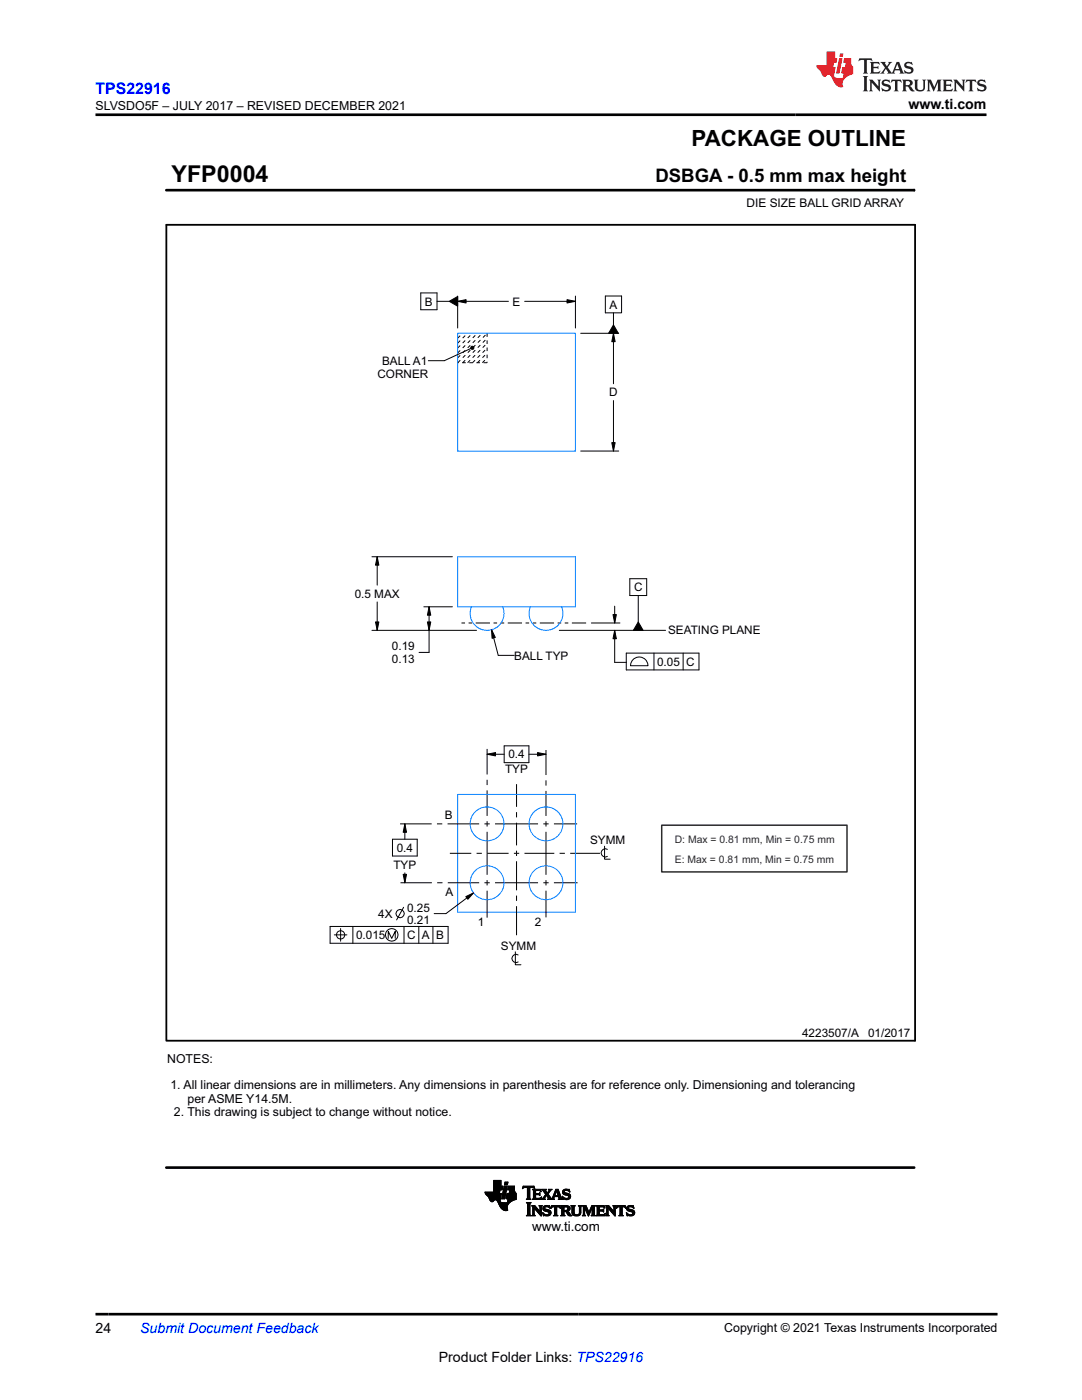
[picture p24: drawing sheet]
<svg xmlns="http://www.w3.org/2000/svg" width="216mm" height="279mm" viewBox="0 0 216 279" stroke-linecap="round" stroke-linejoin="round" font-family="sans-serif">
<defs><g id="words">
<text font-size="4.6" x="34.2" y="36.3">YFP0004</text>
<text font-size="4.5" x="138" y="29.1">PACKAGE OUTLINE</text>
<text font-size="3.7" x="130.8" y="36.3">DSBGA - 0.5 mm max height</text>
<text font-size="3.2" fill="#00f" x="19" y="18.7">TPS22916</text>
<g font-size="2.8">
<text x="181.3" y="21.8">www.ti.com</text>
<text x="19" y="266.1">24</text>
<text x="87.6" y="271.7">Product Folder Links: TPS22916</text>
</g>
<text font-size="2.8" fill="#00f" x="28" y="266.1">Submit Document Feedback</text>
<text font-size="2.7" x="106.2" y="245.6">www.ti.com</text>
<g font-size="2.5">
<text x="19" y="21.9">SLVSDO5F – JULY 2017 – REVISED DECEMBER 2021</text>
<text x="33.4" y="212.1">NOTES:</text>
<text x="34" y="217.4">1. All linear dimensions are in millimeters. Any dimensions in parenthesis are for reference only. Dimensioning and tolerancing</text>
<text x="37.4" y="220.1">per ASME Y14.5M.</text>
<text x="34.7" y="222.7">2. This drawing is subject to change without notice.</text>
<text x="144.5" y="265.8">Copyright © 2021 Texas Instruments Incorporated</text>
</g>
<text font-size="2.4" x="149" y="41.3">DIE SIZE BALL GRID ARRAY</text>
<g font-size="2.3">
<text x="84.8" y="61">B</text>
<text x="102.3" y="61">E</text>
<text x="121.6" y="61.6">A</text>
<text x="75.3" y="75.3">CORNER</text>
<text x="76.2" y="72.8">BALL A1</text>
<text x="121.6" y="79.1">D</text>
<text x="70.8" y="119.3">0.5 MAX</text>
<text x="126.5" y="118">C</text>
<text x="78.2" y="129.8">0.19</text>
<text x="102.6" y="131.6">BALL TYP</text>
<text x="133.3" y="126.5">SEATING PLANE</text>
<text x="78.2" y="132.3">0.13</text>
<text x="131.1" y="132.9">0.05 C</text>
<text x="100.8" y="154.3">TYP</text>
<text x="101.4" y="151.4">0.4</text>
<text x="88.8" y="163.5">B</text>
<text x="78.5" y="173.4">TYP</text>
<text x="79.2" y="170">0.4</text>
<text x="117.8" y="168.5">SYMM</text>
<text x="88.9" y="178.8">A</text>
<text x="75.5" y="183.2">4X</text>
<text x="81.2" y="181.9">0.25</text>
<text x="81.2" y="184.4">0.21</text>
<text x="95.3" y="184.7">1</text>
<text x="106.7" y="184.8">2</text>
<text x="71" y="187.4">0.015</text>
<text x="81.2" y="187.4">C A B</text>
<text x="99.9" y="189.6">SYMM</text>
<text x="160" y="206.9">4223507/A</text>
<text x="173.2" y="206.9">01/2017</text>
</g>
<g font-size="2.1" fill="#2b292a">
<text x="134.6" y="168.3">D: Max = 0.81 mm, Min = 0.75 mm</text>
<text x="134.6" y="172.3">E: Max = 0.81 mm, Min = 0.75 mm</text>
</g>
</g></defs>
<g fill="none" stroke="#000" stroke-width=".2">
<path d="M33.2 38h149.2M182.4 37.7v.5M84 58.5h3.2v3.3h-3.2zM91.3 59.1v6.4M113.1 59.8l1.7 .3-1.7 .4zM114.8 59.1v6.4M120.8 59.1h3.2v3.3h-3.2zM87.2 60.1h2.4M89.6 60.1l1.7-.9v1.9zM91.3 60.1l1.7-.3v.7zM91.3 60.1h10.2M93.9 69.6l-5.2 2.4h-3.2"/>
<path d="M93.9 69.3l.3-.2 .3 .1 .1 .2-.1 .3h-.3l-.3-.1zM104.7 60.1h10.1M115.9 66.5h7.6M122.4 64.8l1 1.7h-2zM122.4 66.5l.3 1.7h-.6zM122.4 62.4v2.4M122.4 66.5v10.1M122.4 79.9v10.1M115.9 90h7.6M122.1 88.3h.6l-.3 1.7zM74.2 111.1h16.1M75.3 111.1l.3 1.7h-.7z"/>
<path d="M75.3 111.1v5.7M125.7 115.5h3.3v3.4h-3.3zM127.4 118.9v5.2M74.2 125.8h20.9M74.9 124.1h.7l-.3 1.7zM75.3 120.1v5.7M84.6 121.1h5.7M85.3 124.1h.7l-.4 1.7zM85.6 121.1l.4 1.7h-.7zM85.6 121.1v9.1h-2M98.1 125.7l.7 1.5-.6 .2zM98.1 125.7l1.3 5.1h3.2"/>
<path d="M111.6 125.8h21.2M118 124.3h5.7M122.3 122.7h.7l-.3 1.6zM122.7 125.8l.3 1.7h-.7zM122.7 125.8v6.4h2.3M122.7 121v3.3M125 130.3h14.5v3.4h-14.5zM126.2 131.8a1.75 1.75 0 0 1 1.9-.6 1.75 1.75 0 0 1 1.2 1.7h-3.5zM127.4 124.1l.9 1.7h-1.9zM130.5 130.3v3.4M136.3 130.3v3.4M97.2 150.5l1.7-.3v.7z"/>
<path d="M97.2 149.5v5.1M97.2 155.6v1.1M97.2 157.7v5.1M97.2 150.5h3.4M100.6 148.8h4.9v3.4h-4.9zM103.1 156.5v4.5M105.5 150.5h3.4M107.3 150.2l1.6 .3-1.6 .4zM108.9 149.7v5M108.9 155.7v1.1M108.9 157.8v5M78.3 167.5h5v3.3h-5z"/>
<path d="M79.8 164.4h6.3M79.9 176.2h6.3M80.4 174.5h.7l-.3 1.7zM80.8 164.4l.3 1.7h-.7zM80.8 164.4v3.1M80.8 174.2v2M87.2 164.4h1M87.2 176.2h1.1M89.3 164.4h6.3M89.3 176.2h6.3M89.8 170.3h4.2M92.9 178.9l1.6-.7-1.1 1.3z"/>
<path d="M94.5 178.2l-5.5 4.1h-2.4M95.1 170.3h1.1M96.7 176.2h1M96.7 164.4h1M97.2 163.9v1M97.2 166v8.6M97.2 175.6v1.1M97.2 177.8v5.3M97.2 170.3h4.3M98.8 176.2h8.6M98.8 164.4h4.2M102.5 170.3h1.1"/>
<path d="M103.1 162.1v1M103.1 164.2v4.5M103.1 169.8v1M103.1 171.9v5.8M103.1 178.7v1.1M103.1 164.4h4.3M104.7 170.3h5.9M108.4 176.2h1.1M108.4 164.4h1.1M108.9 163.9v1M108.9 166v8.6M108.9 175.6v1.1"/>
<path d="M108.9 177.8v5.3M110.5 176.2h4.7M110.5 164.4h4.7M111.7 170.3h1M113.8 170.3h5.9M120.6 168.9v2.6h1.2M121.2 169.5a.82 .82 0 0 0-1.3 .7 .82 .82 0 0 0 1.3 .7M65.9 184.9h23.5v3.4h-23.5zM66.7 186.6h2.5M68 185.3v2.5M70.4 184.9v3.4M77.5 187.3v-1.4l.7 1.4 .7-1.4v1.4"/>
<path d="M80.5 181.1l-1.4 2.5M80.6 184.9v3.4M83.6 184.9v3.4M86.4 184.9v3.4M102.8 190v2.5h1.2M103.1 180.8v5.8M103.4 190.6a.82 .82 0 0 0-1.3 .7 .82 .82 0 0 0 1.3 .7M96.8 238h2.9M96.8 238.1h2.9M96.8 238.2h2.8M96.9 238.2h3.2l-.2 1M96.9 238.3h3.1"/>
<path d="M96.9 238.4h3.1M97 238.4h3M97.1 238.5h2.9M97.1 238.6h2.9M97.2 238.6h2.8M97.3 238.7h2.7M97.4 238.8h2.5M97.5 238.9h2.4M97.6 239h2.3M97.6 239.1h2.3M97.6 239.2h2.3M97.7 239.3h2.1"/>
<path d="M97.7 239.4h2.1M97.7 239.5h1M97.8 239.5h.8M97.8 239.6h.7M97.9 239.7h.6M97.9 239.7h.5M98.1 239.8h.2M98.5 237.8h1.2M98.5 237.7h1.2M98.5 237.6h1.3M98.5 236.7h1.8l-.1 .8h-1.7M98.5 237.4h1.7"/>
<path d="M98.5 237.3h1.7M98.5 237.2h1.7M98.5 237.2h1.8M98.5 237.1h1.8M98.5 237h1.8M98.5 236.9h1.8M98.5 236.8h1.8M98.5 236.6h1.5M98.5 236.5h1.5M98.5 236.4h1.5M98.5 236.3h1.5M98.5 236.2h1.5"/>
<path d="M98.5 236.1h1.5M98.5 236h1.5M98.5 235.9h1.5M98.5 235.8h1.5M98.5 235.7h1.5M98.5 235.6h1.5M99 239.5h.8M99.1 239.5h.7M99.2 239.6h.6M99.2 239.7h.6M99.3 239.7h.5M99.3 239.8h.5"/>
<path d="M99.3 239.9h.6M99.4 239.9h.6M99.7 237.9h-2.9l.1 .4 .6 .6 .4 .8 .4 .1 .4-.3h.4l.8 1.5 .7 .5h.7l-.1-.8 .6-.8M99.8 237.5l-.2 .7M99.9 239.2l-.1 .6 .6 .2h.8l.2-.7M100 236.7v-1.1h-1.5v2.3M100.1 239.2h.6M100.1 239.1h.6M100.2 239h.5M100.2 238.9h.6M100.2 238.8h.6M100.2 238.7h.6"/>
<path d="M100.2 238.6h.6M100.3 238.6h.5M100.3 238.5h.5M100.3 238.4h.6M100.3 238.3h.6M100.3 238.2h.6M100.3 238.1h.6M100.4 238h.5M100.4 238h.6M100.4 237.9h.6M100.4 237.8h.6M100.4 237.7h.6"/>
<path d="M100.4 237.6h.6M100.5 237.5h.5M100.5 237.4h.6M100.5 237.3h.6M100.5 237.2h.6M100.5 237.1h.6M100.6 237h.5M100.6 237h.6M100.6 236.9h.6M100.6 236.8h.6M100.6 236.7h.6l-.5 2.6h-.6zM100.7 236.4h.6"/>
<path d="M100.7 236.3h.6M100.7 236.2h.6M100.7 236.1h.6M100.7 236h.6M100.8 236h.5M100.8 235.9h.6l-.2 .6h-.5zM101 239.1h2M101 239h2M101 239.2h2M101 238.9h2M101 238.9v.3l.4 .1M101 238.8h2"/>
<path d="M101.1 238.7h1.9M101.1 238.6h1.9M101.1 238.5h1.9M101.1 238.4h1.9M101.1 238.3h1.9M101.2 239.9h.6M101.3 239.9h.6M101.3 239.8h.7M101.3 239.7h.8M101.3 239.7h.9M101.3 239.6h1M101.3 237.4h1.4"/>
<path d="M101.3 239.5h1.2M101.3 239.5h1.3M101.3 237.3h1.4M101.3 239.4h1.5M101.4 237.2h1.3M101.4 239.3h1.6M101.4 237.1h1.3M101.4 237h1.3M101.4 236.9h1.3M101.4 236.8h1.3M101.6 238.2h1.4M101.6 238.1h1.3"/>
<path d="M101.6 238h1.2M101.7 237.9h1.1M101.7 237.8h1M101.7 237.7h1M101.7 237.6h1M101.7 237.5l-.1 .7M102.7 237.5h-1.4l.2-.8h1.2v1l.3 .5v1.2M103 239.4l-1.2 .5M103 238.2h-1.8l-.2 .7M104.3 237.2h.1M104.3 237.1h.2M104.3 237h2.3"/>
<path d="M104.3 236.9h2.3M104.4 236.8h2.2M105 239.3h.9M105.2 239.2h.6M105.2 237.1h.5M105.2 239.1h.5M105.2 237.1v-.1h-.4l-.6 .2 .2-.5h2.1l.2 .5-.5-.2h-.4l-.1 .1M105.2 239l-.2 .3M105.2 239h.5M105.2 238.9h.5M105.2 238.8h.5M105.2 238.7h.5"/>
<path d="M105.2 238.6h.5M105.2 238.5h.5M105.2 238.4h.5M105.2 238.3h.5M105.2 238.2h.5M105.2 238.1h.5M105.2 238h.5M105.2 237.9h.5M105.2 237.8h.5M105.2 237.7h.5M105.2 237.6h.5M105.2 237.5h.5"/>
<path d="M105.2 237.4h.5M105.2 237.3h.5M105.2 237.2h.5M105.2 237.1v1.9M105.7 239l.2 .3M105.7 237.1v1.9M105.9 239.3h-.9M106.2 239.3h1.7M106.3 237.4h1.6M106.4 239.2h1.6M106.4 237.5h1.5M106.4 239.1h.5"/>
<path d="M106.4 237.6h.5M106.4 237.7l-.2-.4h1.6l.2 .5M106.4 239l-.2 .3M106.4 238.2h1.1l.2-.2v.6l-.2-.2-1.1 .1M106.4 239h.5M106.4 238.9h.5M106.4 238.8h.5M106.4 238.7h.5M106.4 238.6h.5M106.4 238.4h1.3M106.4 238.3h1.3M106.4 238.1h.5"/>
<path d="M106.4 238h.5M106.4 237.9h.5M106.4 237.8h.5M106.4 237.7h.5M106.4 237.7v1.3M106.5 237.1h.2M106.6 237.2h.1M106.9 237.7l.1-.1h.5l.5 .2M106.9 238.4v.7h.8l.3-.2-.1 .5-1.7-.1M106.9 237.7v.5M107.5 238.2h.2M107.6 238.5h.1"/>
<path d="M107.6 239.1h.4M107.6 238.1h.1M107.6 238.6h.1M107.6 237.6h.3M107.8 237.7h.2M107.9 239h.1M107.9 237.8h.1M108 238.9h.1M108 239.3h.8M108.1 237.4h.8M108.3 239.2h.4M108.3 237.5h.6"/>
<path d="M108.3 239.1h.4M108.4 237.6h.5M108.4 239l-.4 .3M108.4 239h.3M108.4 237.7h.6M108.5 238.9h.3M108.5 237.8h.5M108.5 238.8h.3M108.6 237.9h.5M108.6 238.8h.3M108.6 238h.5M108.7 238.7h.3"/>
<path d="M108.7 238.1h.8M108.7 238.6h.8M108.8 238.2h.6M108.8 239.3h-.8M108.8 238.5h.7M108.8 238.3h.6M108.9 238.4h.5M108.9 237.7l.1-.4h-.9l.8 1.1-.5 .6M108.9 237.7l.3 .4 .4-.5-.2-.3h.7l-.7 1M109.1 238.7h.5M109.2 238.8h.5M109.3 239.3l.1-.2-.4-.6-.3 .7 .1 .1"/>
<path d="M109.3 239.3h1.4M109.3 238h.3M109.3 238.9h.5M109.3 237.9h.3M109.4 238.3l.7 .9 .2-.2M109.4 239h.5M109.4 237.8h.3M109.4 239.1h.5M109.4 239.2h.6M109.5 237.7h.3M109.5 237.4h.6M109.5 237.6h.3"/>
<path d="M109.6 237.5h.3M110.1 239.2h.4M110.2 239.1h.3M110.2 239h.3M110.3 239l.6-1.7h.5l.6 1.8 .3 .2M110.3 238.9h.3M110.3 238.8h.3M110.4 238.8h1.5M110.4 238.7h1.5M110.4 238.6h.3M110.5 238.5h.2M110.5 238.4h.3"/>
<path d="M110.5 239.1l.2 .2M110.5 239.1l.1-.3h.8l.1 .3M110.5 238.3h.3M110.6 238.2h.2M110.6 238.1h.3M110.7 239.3h-1.4M110.7 238h.2M110.7 237.9h.3M110.7 237.8h.3M110.8 237.7h.7M110.8 237.6h.7M110.8 237.5h.6"/>
<path d="M110.9 237.4h.5M111 237.7l.4 .9h-.7zM111.1 237.8h.4M111.1 237.9h.5M111.1 238h.5M111.2 238.1h.4M111.2 238.2h.5M111.2 238.3h.5M111.3 238.4h.5M111.3 238.5h.5M111.4 238.6h.4M111.4 239.3h.9"/>
<path d="M111.5 238.8h.4M111.5 238.9h.5M111.5 239h.5M111.5 239.1l-.1 .2M111.6 239.2h.5M111.6 239.1h.4M112.2 238.8h.1M112.2 238.9h.2M112.2 237.9h.4M112.2 238h.5M112.2 237.8h.4M112.3 239h.3"/>
<path d="M112.3 239.3h-.9M112.3 238.1h.7M112.3 237.7h.3M112.3 239.1h.5M112.3 238.2h1.1M112.3 239.2h1.4M112.3 237.6h.4M112.3 239.3h.2M112.4 238.3h1.2M112.4 237.5h1.2M112.5 238.4h1.2M112.5 237.4h1.1"/>
<path d="M112.6 239.3h.9M112.7 238.5h1.1M112.7 237.3h.5M112.9 239.4h.3M113.1 238.6h.7M113.2 238.6l.3 .2-.3 .3h-.5l-.5-.4M113.3 239.1h.5M113.3 237.6h.4M113.4 238.7h.5M113.4 239h.4M113.5 238.8h.4M113.5 238.9h.3"/>
<path d="M113.5 237.7h.2M113.6 237.8h.1M113.7 237.9l-.6-.3h-.4l-.1 .2 .1 .2 1.1 .4v.5l-.2 .4-1.3 .1-.1-.7M113.7 237.9l-.1-.6h-.8l-.5 .3-.1 .3 .2 .4 .8 .3M113.7 237.9h.1M99.4 240h1M99.4 240.1h2.2M99.5 240.1h2.1M99.5 240.2h2M99.5 240.3h1.9M99.6 240.3h1.8M99.6 240.4h1.8"/>
<path d="M99.6 240.5h1.7M99.7 240.5h1.6M99.7 240.6h1.6M99.7 240.7h1.5M99.8 240.7h1.4M99.8 240.8h1.4M99.8 240.9h1.4M99.9 240.9h1.3M99.9 241h1.3M100 241.1h1.2M100.1 241.2h1.1M100.2 241.3h1"/>
<path d="M100.2 241.3h1.1M100.3 241.4h1M100.4 241.5h.9M100.6 241.5h.7M100.9 241.6h.1M101.2 240h.5M105 242.6l.3-.3v-2l-.3-.3h1l-.3 .3v2.1l.3 .2M105 242.6h1M105.1 240.1h.8M105.2 242.5h.6M105.2 240.2h.6M105.2 242.4h.5"/>
<path d="M105.3 240.3h.4M105.3 242.3h.4M105.3 242.2h.4M105.3 242.1h.4M105.3 242h.4M105.3 241.9h.4M105.3 241.8h.4M105.3 241.7h.4M105.3 241.6h.4M105.3 241.5h.4M105.3 241.4h.4M105.3 241.3h.4"/>
<path d="M105.3 241.2h.4M105.3 241.1h.4M105.3 241h.4M105.3 240.9h.4M105.3 240.8h.4M105.3 240.7h.4M105.3 240.6h.4M105.3 240.5h.4M105.3 240.4h.4M106 242.6h-1M106.1 242.6h.7M106.1 240.6h.6"/>
<path d="M106.2 240.7h.6M106.3 242.5h.4M106.3 240.8h.6M106.3 242.4h.3M106.3 240.9h.7M106.3 242.3h.3M106.3 242.2h.3M106.3 242.1h.3M106.3 242h.3M106.3 241.9h.3M106.3 241.8h.3M106.3 241.7h.3"/>
<path d="M106.3 241.6h.3M106.3 241.5h.3M106.3 241.4h.3M106.3 241.3h.3M106.3 241.2h.3M106.3 241.1h.8M106.3 241h.8M106.6 241.1v1.3l.2 .2M106.6 241.1h.1M106.6 241.1l1.4 1.6v-1.8l.2-.3h-.6l.1 .2 .1 1M106.7 241.2h.5M106.7 241.3h.6"/>
<path d="M106.8 242.6h-.7M106.8 241.4h.6M106.9 241.5h.6M107 241.6h.6M107.1 241.7h.5M107.1 241.8h.9M107.2 241.9h.8M107.3 241.9h.7M107.4 242h.6M107.5 242.1h.5M107.6 242.2h.4M107.6 240.6h.6"/>
<path d="M107.6 242.3h.4M107.7 240.7h.4M107.7 242.4h.3M107.7 240.8h.3M107.7 241.8l-1-1.2h-.6l.2 .3v1.5l-.2 .2M107.7 241.8h.1M107.7 240.9h.3M107.8 241.7h.2M107.8 241.6h.2M107.8 241.5h.2M107.8 241.4h.2M107.8 241.3h.2"/>
<path d="M107.8 241.2h.2M107.8 241.1h.2M107.8 241h.2M107.8 242.5h.2M107.9 242.6h.1M108.3 242h.1M108.3 242.1h.1M108.3 242.2h.3M108.3 241.2h.4M108.3 241.1h.4M108.3 241.3h.5M108.3 242.3h.4"/>
<path d="M108.3 241h.4M108.4 241.4h.8M108.4 242.4h.6M108.4 240.9h.4M108.4 242.5h1.3M108.4 241.5h1.2M108.4 242.6h.1M108.4 240.8h1.3M108.5 241.6h1.2M108.5 240.7h1.2M108.6 241.7h1.2M108.7 242.6h.9"/>
<path d="M108.7 240.6h.7M108.9 241.8l-.5-.4v-.5l.4-.3h.9l.1 .6-.7-.4-.3 .1-.1 .2 1 .5 .3 .4M108.9 241.8l.6 .1v.4l-.6 .1-.6-.4M108.9 241.8h1M109.2 242.4h.6M109.3 241.9h.6M109.4 240.9h.3M109.5 242.3h.4M109.5 241.9h.4M109.5 242.2h.4M109.5 242h.5M109.6 242.1h.3"/>
<path d="M109.6 240.6h.1M109.6 241h.2M109.7 241.1h.1M109.9 241.1h.1M109.9 241h.2M110 242l-.3 .5-.6 .2-.5-.2-.2 .1-.1-.6M110 240.9h.2M110 240.8h1.8M110 240.7h1.7M110.1 240.6h1.6M110.4 242.6h.9M110.6 242.5h.5"/>
<path d="M110.6 242.4h.5M110.7 240.9h.4M110.7 242.3h.4M110.7 241l-.1-.1h-.3l-.4 .2 .2-.5h1.6l.2 .5-.5-.2h-.3v.1M110.7 241v1.4l-.3 .2M110.7 242.2h.4M110.7 242.1h.4M110.7 242h.4M110.7 241.9h.4M110.7 241.8h.4M110.7 241.7h.4M110.7 241.6h.4"/>
<path d="M110.7 241.5h.4M110.7 241.4h.4M110.7 241.3h.4M110.7 241.2h.4M110.7 241.1h.4M110.7 241h.4M111.1 241v1.4l.2 .2M111.3 242.6h-.9M111.6 240.9h.2M111.7 241h.1M111.7 241.1h.1M111.9 242.6l.2-.2v-1.5l-.2-.3 1.5 .1 .3 .2v.4l-.1 .3-.4 .1 .9 .9h-.6l-.5-.7-.5-.1v.6l.2 .2"/>
<path d="M111.9 242.6h.8M111.9 240.6h1.3M112 240.7h1.5M112 242.5h.6M112.1 240.8h1.5M112.1 242.4h.4M112.1 240.9h.4M112.1 242.3h.4M112.1 242.2h.4M112.1 242.1h.4M112.1 242h.4M112.1 241.9h.4"/>
<path d="M112.1 241.8h1.2M112.1 241.7h1.3M112.1 241.6h1.5M112.1 241.5h.4M112.1 241.4h.4M112.1 241.3h.4M112.1 241.2h.4M112.1 241.1h.4M112.1 241h.4M112.7 240.9h-.2v.7M112.7 242.6h-.8M112.9 240.9h.3l.1 .3-.1 .3-.3 .1"/>
<path d="M112.9 241.9h.6M113 241.9h.5M113.1 242h.5M113.1 242.1h.6M113.1 240.9h.6M113.2 241.5h.5M113.2 242.2h.5M113.2 242.3h.6M113.2 241h.5M113.2 241.4h.5M113.3 241.3h.4M113.3 241.1h.5"/>
<path d="M113.3 241.2h.5M113.3 242.4h.6M113.4 242.5h.6M113.5 242.6h.6M113.9 240.6h.9M114.1 240.7h.5M114.1 240.8h.5M114.1 240.9h.5M114.1 241.9h.5M114.1 241.8h.5M114.1 241.7h.5M114.1 241.6h.5"/>
<path d="M114.1 241.5h.5M114.1 241.4h.5M114.1 241.3h.5M114.1 241.2h.5M114.1 241.1h.5M114.1 241h.5M114.1 242h.5M114.1 242.1h.5M114.2 242.2h.4M114.2 242.3h.5M114.3 242.4h.6M114.4 242.5h1.3"/>
<path d="M114.6 241.9l.1 .4 .4 .1 .4-.1 .1-.4M114.6 241.9v-1l.2-.3h-.9l.2 .3 .1 1.3 .2 .3 .5 .2 .6-.1 .3-.2 .1-.5M114.6 242.6h.9M115.3 242.4h.5M115.4 240.6h.7M115.5 242.3h.3M115.5 240.7h.5M115.6 242.2h.3M115.6 242.1h.3M115.6 240.8h.3M115.6 242h.3M115.6 240.9h.3"/>
<path d="M115.6 241.9v-1l-.2-.3h.7l-.2 .3v1M115.6 241.9h.3M115.6 241.8h.3M115.6 241.7h.3M115.6 241.6h.3M115.6 241.5h.3M115.6 241.4h.3M115.6 241.3h.3M115.6 241.2h.3M115.6 241.1h.3M115.6 241h.3M116.2 242.6l.2-.3v-1.4l-.2-.3h.7l.6 1.3 .6-1.3h.7l-.2 .3v1.5l.2 .2"/>
<path d="M116.2 242.6h.6M116.2 240.6h.7M116.3 240.7h.7M116.3 242.5h.4M116.4 240.8h.6M116.4 242.4h.3M116.4 240.9h.7M116.4 242.3h.3M116.4 242.2h.3M116.4 242.1h.3M116.4 242h.3M116.4 241.9h.3"/>
<path d="M116.4 241.8h.3M116.4 241.7h.3M116.4 241.6h.3M116.4 241.5h.3M116.4 241.4h.3M116.4 241.3h.3M116.4 241.2h.3M116.4 241.1h.8M116.4 241h.7M116.7 242.3l.1 .3M116.7 242.3v-1.3l.7 1.7 .8-1.7v1.4l-.2 .2M116.7 241.2h.5"/>
<path d="M116.8 241.3h.4M116.8 241.4h.5M116.8 242.6h-.6M116.9 241.5h.4M116.9 241.6h.5M116.9 241.7h.5M117 241.8h.4M117 241.9h.5M117.1 241.9h.7M117.1 242h.6M117.1 242.1h.6M117.2 242.2h.4"/>
<path d="M117.2 242.3h.4M117.3 242.4h.3M117.3 242.5h.2M117.4 242.6h.1M117.6 241.9h.2M117.6 241.8h.2M117.6 241.7h.3M117.7 241.6h.2M117.7 241.5h.3M117.8 241.4h.2M117.8 241.3h.2M117.8 241.2h.3"/>
<path d="M117.9 241.1h.7M117.9 241h.7M118 240.9h.6M118 242.6h.8M118 240.8h.6M118 240.7h.7M118.1 240.6h.7M118.1 242.5h.6M118.1 242.4h.5M118.2 242.3h.4M118.2 242.2h.4M118.2 242.1h.4"/>
<path d="M118.2 242h.4M118.2 241.9h.4M118.2 241.8h.4M118.2 241.7h.4M118.2 241.6h.4M118.2 241.5h.4M118.2 241.4h.4M118.2 241.3h.4M118.2 241.2h.4M118.8 242.6h-.8M119 242.6h1.6M119 240.6h1.6"/>
<path d="M119.1 240.7h1.5M119.1 242.5h1.6M119.1 240.8h1.5M119.2 242.4h1.5M119.2 240.9h.4M119.2 242.3h.4M119.2 242.2h.4M119.2 242.1h.4M119.2 242h.4M119.2 241.9h.4M119.2 241.8h.4M119.2 241.7h1.3"/>
<path d="M119.2 241.6h1.3M119.2 241.5h1.3M119.2 241.4h.4M119.2 241.3h.4M119.2 241.2h.4M119.2 241.1h.4M119.2 241h.4M119.6 241v.5h.6l.3-.2v.6l-.3-.2h-.6v.7h.8l.4-.3M119.8 240.9l-.2 .1M120.1 240.9l.6 .2M120.3 241.8h.2M120.4 241.4h.1"/>
<path d="M120.4 240.9h.3M120.6 242.3h.2M120.6 241h.1M120.7 241.1h.1M120.7 241.1l-.2-.5h-1.5l.2 .3v1.4l-.2 .3M120.7 242.2h.1M120.8 242.1h.1M120.8 242.1l-.2 .5h-1.6M120.9 242.6h.6M120.9 240.6h.6M121 240.7h.6M121 242.5h.4"/>
<path d="M121 240.8h.6M121.1 242.4h.2M121.1 240.9h.6M121.1 242.3h.2M121.1 242.2h.2M121.1 242.1h.2M121.1 242h.2M121.1 241.9h.2M121.1 241.8h.2M121.1 241.7h.2M121.1 241.6h.2M121.1 241.5h.2"/>
<path d="M121.1 241.4h.2M121.1 241.3h.2M121.1 241.2h.2M121.1 241.1h.8M121.1 241h.7M121.3 241.1v1.3l.2 .2M121.3 241.1h.1M121.3 241.1l1.5 1.6v-1.8l.1-.3h-.6l.2 .3v.9l-1-1.2h-.6l.2 .3v1.4l-.2 .3M121.4 241.2h.6M121.5 241.3h.6M121.5 242.6h-.6M121.6 241.4h.5"/>
<path d="M121.6 241.5h.6M121.7 241.6h.6M121.8 241.7h.6M121.9 241.8h.9M122 241.9h.8M122.1 241.9h.7M122.1 242h.7M122.2 242.1h.6M122.3 242.2h.5M122.3 240.6h.6M122.4 242.3h.4M122.4 240.7h.5"/>
<path d="M122.5 242.4h.3M122.5 240.8h.3M122.5 240.9h.3M122.5 241.7h.3M122.5 241.6h.3M122.5 241.5h.3M122.5 241.4h.3M122.5 241.3h.3M122.5 241.2h.3M122.5 241.1h.3M122.5 241h.3M122.6 242.5h.2"/>
<path d="M122.6 242.6h.2M123 241.1h.1M123 241h.2M123 240.9h.3M123.1 240.8h1.7M123.1 240.7h1.7M123.1 240.6h1.7M123.5 242.6h.9M123.7 242.5h.5M123.7 242.4h.5M123.7 240.9h.5M123.7 241l-.3-.1-.4 .2 .1-.5h1.7l.1 .5-.4-.2h-.3l-.1 .1"/>
<path d="M123.7 241v1.4l-.2 .2M123.7 242.3h.4M123.7 242.2h.4M123.7 242.1h.4M123.7 242h.4M123.7 241.9h.4M123.7 241.8h.4M123.7 241.7h.4M123.7 241.6h.4M123.7 241.5h.4M123.7 241.4h.4M123.7 241.3h.4"/>
<path d="M123.7 241.2h.4M123.7 241.1h.4M123.7 241h.4M124.1 241l.1 1.4 .2 .2M124.4 242.6h-.9M124.6 240.9h.2M124.7 241h.2M124.8 241.1h.1M125 242h.1M125 242.1h.1M125 242.2h.3M125 241.2h.4"/>
<path d="M125 241.1h.4M125 241.3h.5M125 242.3h.4M125 241h.4M125.1 241.4h.8M125.1 242.4h.6M125.1 240.9h.4M125.1 242.5h1.3M125.1 241.5h1.2M125.1 242.6h.1M125.1 240.8h1.3M125.2 241.6h1.2"/>
<path d="M125.2 240.7h1.2M125.3 241.7h1.2M125.4 242.6h.9M125.4 240.6h.7M125.6 241.8l-.5-.3v-.6l.4-.3h.9l.1 .6-.7-.4-.3 .1-.1 .3 1 .4 .3 .4M125.6 241.8l.6 .1v.4l-.6 .1-.6-.4M125.6 241.8h1M125.9 242.4h.6M126 241.9h.6M126.1 240.9h.3M126.2 242.3h.4M126.2 241.9h.4"/>
<path d="M126.2 242.2h.4M126.2 242h.5M126.3 242.1h.3M126.3 240.6h.1M126.3 241h.2M126.4 241.1h.1M126.7 242l-.3 .5-.6 .2-.5-.2-.2 .1-.1-.6"/>
<circle cx="68" cy="186.6" r=".83"/>
<circle cx="78.2" cy="186.6" r="1.25"/>
<circle cx="79.8" cy="182.3" r=".82"/>
</g>
<g fill="#000">
<path d="M89.6 60.1l1.7-.9v1.9zM91.3 60.1l1.7-.3v.7zM93.9 69.3l.3-.2 .3 .1 .1 .2-.1 .3h-.3l-.3-.1zM113.1 59.8l1.7 .3-1.7 .4zM122.4 66.5l.3 1.7h-.6zM122.4 64.8l1 1.7h-2zM122.1 88.3h.6l-.3 1.7zM75.3 111.1l.3 1.7h-.7zM74.9 124.1h.7l-.3 1.7zM85.6 121.1l.4 1.7h-.7zM85.3 124.1h.7l-.4 1.7zM98.1 125.7l.7 1.5-.6 .2z"/>
<path d="M122.3 122.7h.7l-.3 1.6zM122.7 125.8l.3 1.7h-.7zM127.4 124.1l.9 1.7h-1.9zM97.2 150.5l1.7-.3v.7zM107.3 150.2l1.6 .3-1.6 .4zM80.8 164.4l.3 1.7h-.7zM80.4 174.5h.7l-.3 1.7zM92.9 178.9l1.6-.7-1.1 1.3z"/>
</g>
<path d="M33.2 44.9h149.4v162.8h-149.4z" fill="none" stroke="#000" stroke-width=".36"/>
<path d="M33.2 38h149.2M33.2 233h149.2" fill="none" stroke="#000" stroke-width=".53"/>
<g fill="none" stroke="#000" stroke-width=".2" stroke-dasharray=".7 .7" stroke-linecap="butt">
<path d="M91.3 67.5l1-1M91.3 68.5l2-2M91.3 69.5l3-3M91.3 70.4l4-3.9M91.3 71.4l4.9-4.9M91.3 72.4l5.9-5.9M92.3 72.4l4.9-4.9M93.3 72.4l3.9-3.9M94.3 72.4l2.9-2.9M95.3 72.4l1.9-1.9M96.3 72.4l.9-1M97.2 66.5v5.9"/>
<path d="M97.2 72.4h-5.9"/>
</g>
<g fill="none" stroke="#007fff" stroke-width=".2">
<path d="M91.3 66.5h23.5v23.5h-23.5zM91.3 111.1h23.5v10h-23.5zM94.1 121.1a3.4 3.4 0 0 0 3.1 4.7 3.4 3.4 0 0 0 3.1-4.7M105.8 121.1a3.4 3.4 0 0 0 3.1 4.7 3.4 3.4 0 0 0 3.2-4.7M91.3 158.5h23.5v23.5h-23.5z"/>
<circle cx="97.2" cy="164.4" r="3.4"/>
<circle cx="97.2" cy="176.2" r="3.4"/>
<circle cx="108.9" cy="164.4" r="3.4"/>
<circle cx="108.9" cy="176.2" r="3.4"/>
</g>
<path d="M117 124.3h-25.4" fill="none" stroke="#000" stroke-width=".2" stroke-dasharray="2.8 .7 .7 .7 .7 .7" stroke-linecap="butt"/>
<path d="M132 164.7h37v9.3h-37z" fill="none" stroke="#2b292a" stroke-width=".3"/>
<path d="M171.5 11.6l-.2 .6 .5-.2h.6v.1v2.2l-.2 .4h1l-.2-.4v-2.2v-.1h.5l.5 .2-.1-.6zM173.6 12.4l.2 .3v1.6l-.2 .4h1.9l.1-.6a1.08 1.08 0 0 1-1.3 .2v-.7h.6l.4 .2v-.7l-.4 .2h-.6v-.5l.2-.2a1 1 0 0 1 1 .3l-.1-.5zM175.7 12.4l.9 1.1-1 1.2h.9l-.2-.2 .5-.8 .4 .8-.2 .2h1.6l-.2-.2 .2-.5h.9l.1 .5-.1 .2h.9l-.2-.4-.8-1.9h-.5l-.9 2.1-.9-1.1 .9-1h-.8l.2 .2-.4 .6-.4-.6 .2-.2zM179 12.8l.4 1h-.7zM180.7 12.5a.65 .65 0 0 0-.2 .7 .65 .65 0 0 0 .6 .5l.6 .1 .1 .3a.79 .79 0 0 1-.7 .4 .79 .79 0 0 1-.7-.5l.1 .7 .2-.1a.93 .93 0 0 0 1.1 0 .93 .93 0 0 0 .4-.9 1.46 1.46 0 0 0-1.2-.6l-.1-.3a1.09 1.09 0 0 1 1.2 .2l-.2-.6-.1 .1-.5-.2zM172.2 15.2l.2 .4v2.2l-.2 .4h1l-.2-.4v-2.2l.2-.4zM173.4 15.9l.2 .4v1.5l-.2 .4h.8l-.3-.4 .1-1.3 1.6 1.8v-2l.2-.4h-.7l.1 .2 .1 1.1-1.2-1.3zM176.2 16a.65 .65 0 0 0-.2 .8 .65 .65 0 0 0 .6 .4l.6 .2 .1 .2a.79 .79 0 0 1-.7 .4 .79 .79 0 0 1-.7-.5l.1 .7 .2-.1a.93 .93 0 0 0 1.1 .1 .93 .93 0 0 0 .4-1 1.46 1.46 0 0 0-1.2-.5l-.1-.4a1.09 1.09 0 0 1 1.2 .2l-.1-.6-.2 .1-.5-.1zM177.9 15.9l-.1 .6a.63 .63 0 0 1 .8-.3v1.6l-.3 .4h1l-.2-.4v-1.6a.66 .66 0 0 1 .8 .3l-.1-.6zM180 15.9l.2 .4v1.5l-.2 .4h1l-.2-.2-.1-.7h.5l.1 .2a.79 .79 0 0 0 1.2 .6l-1-.9a.61 .61 0 0 0 .6-.6 .61 .61 0 0 0-.5-.7zM180.8 16.2h.1a.47 .47 0 0 1 .5 .1 .47 .47 0 0 1 .1 .5l-.1 .1-.7 .1zM182.3 15.9l.2 .2a2.27 2.27 0 0 0 .4 2 1.04 1.04 0 0 0 1.7-.7v-1.3l.2-.2h-.8l.2 .4v1.1a.6 .6 0 0 1-.6 .6 .6 .6 0 0 1-.6-.6v-1.1l.3-.4zM184.9 15.9l.2 .4v1.5l-.2 .4h.8l-.3-.4v-1.4l.9 1.9 .9-1.9v1.4l-.3 .4h1l-.2-.4v-1.5l.2-.4h-.8l-.7 1.5-.6-1.5zM188.1 15.9l.2 .4v1.5l-.2 .4h1.9l.1-.6a1.09 1.09 0 0 1-1.3 .2v-.7h.6l.4 .2v-.6l-.4 .2h-.6v-.6l.2-.1a1.01 1.01 0 0 1 1 .3l-.1-.6zM190.2 15.9l.3 .4v1.5l-.3 .4h.8l-.2-.4v-1.3l1.6 1.8v-2l.2-.4h-.7l.2 .2v1.1l-1.2-1.3zM192.8 15.9l-.1 .6a.63 .63 0 0 1 .8-.3v1.6l-.3 .4h1l-.2-.4v-1.6a.66 .66 0 0 1 .8 .3l-.1-.6zM195.2 16a.65 .65 0 0 0-.2 .8 .65 .65 0 0 0 .6 .4l.6 .2 .2 .2a.79 .79 0 0 1-.7 .4 .79 .79 0 0 1-.7-.5l.1 .7 .2-.1a.93 .93 0 0 0 1 .1 .93 .93 0 0 0 .5-1 1.46 1.46 0 0 0-1.3-.5v-.4a1.09 1.09 0 0 1 1.2 .2l-.2-.6-.2 .1-.5-.1z" fill="#231f20"/>
<path d="M164.9 10.3v2.7h-2l.1 .4 .8 1a.95 .95 0 0 0 1 .9 .59 .59 0 0 1 .5-.4 .59 .59 0 0 1 .5 .3l.4 .8a1.59 1.59 0 0 0 2.1 1.4 1.61 1.61 0 0 1 1-2.3l1-.3-.1-1.5a1.59 1.59 0 0 1-.3-1.7h-1.5l-.2 .9h.6l-.2 .9h-.5l-.2 .9v.3l.4 .1-.1 .9h-.7a.73 .73 0 0 1-1-.7l.3-1.5h-.5l.1-.9h.5l.2-.9h-.5v-1.3zM167.4 11.6l-.6 3.1h.7l.6-3.1zM167.6 10.7l-.1 .6h.7l.1-.6z" fill="#ed1c24"/>
<path d="M19 22.9h177.8M19 262.3h180" fill="none" stroke="#000" stroke-width=".53"/>
<use href="#words"/>
</svg>
